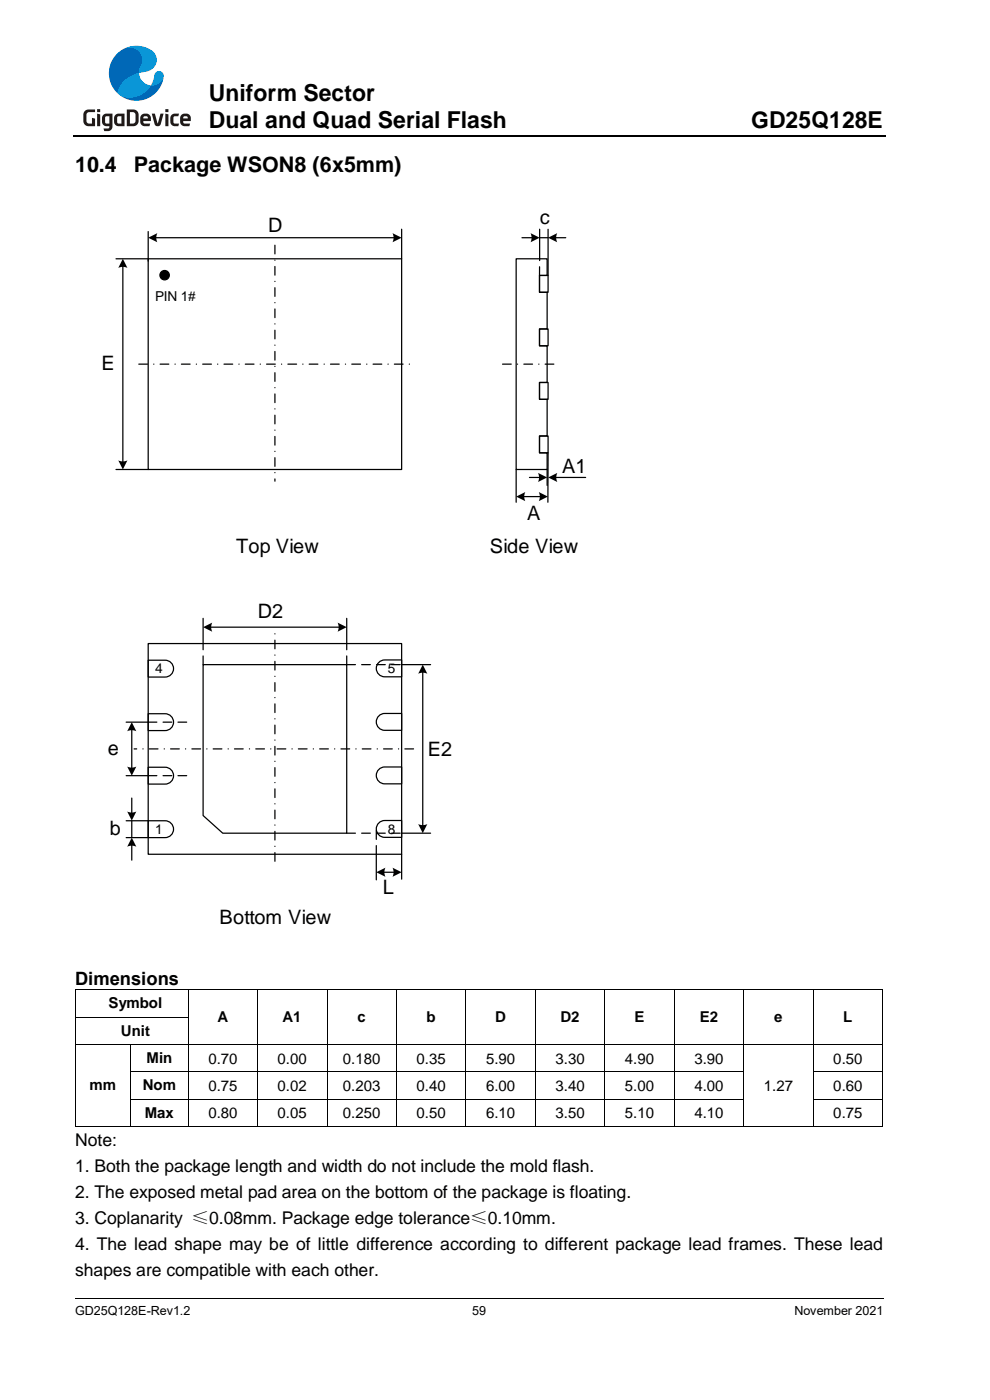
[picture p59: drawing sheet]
<svg xmlns="http://www.w3.org/2000/svg" width="210mm" height="297mm" viewBox="0 0 210 297" stroke-linecap="round" stroke-linejoin="round" font-family="sans-serif">
<defs><g id="words">
<g font-size="5">
<text x="44.3" y="21.4">Uniform Sector</text>
<text x="44.3" y="27.1">Dual and Quad Serial Flash</text>
<text x="159.4" y="27.2">GD25Q128E</text>
</g>
<g font-size="4.6">
<text x="15.9" y="36.5">10.4</text>
<text x="28.4" y="36.5">Package WSON8 (6x5mm)</text>
</g>
<g font-size="4.2">
<text x="114.5" y="47.6">c</text>
<text x="56.9" y="49.2">D</text>
<text x="21.5" y="78.6">E</text>
<text x="119.3" y="100.3">A1</text>
<text x="111.9" y="110.4">A</text>
<text x="50.1" y="117.4">Top View</text>
<text x="103.9" y="117.4">Side View</text>
<text x="54.7" y="131">D2</text>
<text x="22.9" y="160.1">e</text>
<text x="90.8" y="160.3">E2</text>
<text x="23.3" y="177.2">b</text>
<text x="81.2" y="189.7">L</text>
<text x="46.6" y="196">Bottom View</text>
</g>
<text font-size="3.9" x="15.9" y="209">Dimensions</text>
<g font-size="3.7">
<text x="15.9" y="243.2">Note:</text>
<text x="15.9" y="248.7">1. Both the package length and width do not include the mold flash.</text>
<text x="15.9" y="254.2">2. The exposed metal pad area on the bottom of the package is floating.</text>
<text x="15.9" y="259.8">3. Coplanarity ≤0.08mm. Package edge tolerance≤0.10mm.</text>
<text x="15.9" y="265.2">4. The lead shape may be of little difference according to different package lead frames. These lead</text>
<text x="15.9" y="270.7">shapes are compatible with each other.</text>
</g>
<g font-size="3.2">
<text x="23" y="213.9">Symbol</text>
<text x="25.7" y="219.7">Unit</text>
<text x="46.2" y="216.8">A</text>
<text x="60" y="216.8">A1</text>
<text x="75.8" y="216.8">c</text>
<text x="90.5" y="216.8">b</text>
<text x="105" y="216.8">D</text>
<text x="118.9" y="216.8">D2</text>
<text x="134.6" y="216.8">E</text>
<text x="148.4" y="216.8">E2</text>
<text x="164.2" y="216.8">e</text>
<text x="178.9" y="216.8">L</text>
<text x="31.1" y="225.5">Min</text>
<text x="44.2" y="225.6">0.70</text>
<text x="58.9" y="225.6">0.00</text>
<text x="72.7" y="225.6">0.180</text>
<text x="88.4" y="225.6">0.35</text>
<text x="103.1" y="225.6">5.90</text>
<text x="117.8" y="225.6">3.30</text>
<text x="132.6" y="225.6">4.90</text>
<text x="147.3" y="225.6">3.90</text>
<text x="176.8" y="225.6">0.50</text>
<text x="19" y="231.3">mm</text>
<text x="30.3" y="231.3">Nom</text>
<text x="44.2" y="231.4">0.75</text>
<text x="58.9" y="231.4">0.02</text>
<text x="72.7" y="231.4">0.203</text>
<text x="88.4" y="231.4">0.40</text>
<text x="103.1" y="231.4">6.00</text>
<text x="117.8" y="231.4">3.40</text>
<text x="132.6" y="231.4">5.00</text>
<text x="147.3" y="231.4">4.00</text>
<text x="162" y="231.4">1.27</text>
<text x="176.8" y="231.4">0.60</text>
<text x="30.7" y="237.2">Max</text>
<text x="44.2" y="237.3">0.80</text>
<text x="58.9" y="237.3">0.05</text>
<text x="72.7" y="237.3">0.250</text>
<text x="88.4" y="237.3">0.50</text>
<text x="103.1" y="237.3">6.10</text>
<text x="117.8" y="237.3">3.50</text>
<text x="132.6" y="237.3">5.10</text>
<text x="147.3" y="237.3">4.10</text>
<text x="176.8" y="237.3">0.75</text>
</g>
<g font-size="2.9">
<text x="32.9" y="63.8">PIN 1#</text>
<text x="32.9" y="142.8">4</text>
<text x="82.3" y="142.8">5</text>
<text x="32.9" y="177">1</text>
<text x="82.3" y="177">8</text>
</g>
<g font-size="2.7">
<text x="15.9" y="278.9">GD25Q128E-Rev1.2</text>
<text x="100.1" y="278.9">59</text>
<text x="168.5" y="278.9">November 2021</text>
</g>
</g></defs>
<path d="M15.4 28.8h172.5" fill="none" stroke="#000" stroke-width=".25"/>
<g fill="#231916">
<path d="M32.2 24.1h.7l.5 2.1 .6-2.1h.7l-.6 2.2a.7 .7 0 0 1-.7 .5 .7 .7 0 0 1-.6-.5z"/>
<path d="M20.6 24.1l.7 .2v2.5h-.7z"/>
<path d="M20.6 23.2h.7v.6h-.7z"/>
<path d="M35.1 24.1l.6 .2v2.5h-.6z"/>
<path d="M35.1 23.2h.6v.6h-.6z"/>
<path d="M18.1 23.5l.6-.3h1.5v.6h-1.5l-.3 .4-.1 1.5 .3 .4 .9 .1v-1.2l.7 .2v1.6h-1.4a1.08 1.08 0 0 1-1.1-1.1v-1.5z"/>
<path d="M36.5 24.3l.5-.2h1l-.2 .6h-.8l-.2 .2v1.2l.2 .1h1l-.2 .6h-.7a.94 .94 0 0 1-1-1l.1-1z"/>
<path d="M30.5 24.8l.6-.1 .2 .1 .1 .3h-1zM30.1 24.3l-.3 .5-.1 1a.95 .95 0 0 0 1 1h1l.2-.6h-1.2l-.2-.1-.1-.4h1.6v-.6a1.17 1.17 0 0 0-1.9-.8z"/>
<path d="M38.9 24.8l.7-.1 .2 .1v.3h-.9zM38.6 24.3l-.3 .5-.1 1a.95 .95 0 0 0 1 1h1l.1-.6h-1.2l-.2-.1v-.4h1.6v-.7a1.17 1.17 0 0 0-1.9-.7z"/>
<path d="M27.6 23.8h.7l.4 .4v1.5l-.4 .5h-.7zM26.9 23.2v3.6h1.4a1.1 1.1 0 0 0 1.1-1.1v-1.4a1.1 1.1 0 0 0-1.1-1.1z"/>
<path d="M22.4 24.7h.8v1.5l-.9-.1v-1.1zM22 24.3l-.3 .5-.1 1a.95 .95 0 0 0 1 1h.6l-.1 .3-.1 .2h-1l.1 .5h.8a.94 .94 0 0 0 1-.9v-2.8h-1.4z"/>
<path d="M24.9 24.8l.9-.1v1.5l-.9-.1zM24.5 24.3l-.3 .5v1a.95 .95 0 0 0 .9 1h1.3v-2.7h-1.4z"/>
</g>
<g fill="#0095d8">
<path d="M26.5 17a7.8 7.8 0 0 1 3-1.5 2.68 2.68 0 0 0 2.5 2.6 5.2 5.2 0 0 1-6.6 2.1l-.5-.4 .1-.3 .7-1.6z"/>
<path d="M33 15.4a1.07 1.07 0 0 1 1.6 .2 1.07 1.07 0 0 1-.3 1.5 2.67 2.67 0 0 1-2.3 1z"/>
</g>
<g fill="#0068b7">
<path d="M25.6 20.4a5.4 5.4 0 0 0 6.5-2.3 2.69 2.69 0 0 0 2.6-1.8 5.8 5.8 0 0 1-9.1 4.1z"/>
<path d="M24.8 11.4a3.2 3.2 0 0 1 4.4-.8 2.79 2.79 0 0 1 .5 3.8l-.2 1a6.5 6.5 0 0 0-4.6 4.4 5.8 5.8 0 0 1-.1-8.4z"/>
</g>
<path d="M26.5 10.3a5.4 5.4 0 0 1 6.4 1.2 2.56 2.56 0 0 1-2.3 3.8l-1.1 .2 .1-.8a2.92 2.92 0 0 0-.7-4.3 2.8 2.8 0 0 0-2.4-.1z" fill="#0095d8"/>
<g fill="none" stroke="#000" stroke-width=".26">
<path d="M24.6 54.9h6.8M26.1 56.4v41.7M31.4 49.1v6.3M31.4 54.9h53.8v44.7h-53.8zM32.9 50.4h50.8M85.2 48.6v6.3M109.5 54.9h6.6v3.5h-1.7v3.6h1.7v7.8h-1.7v3.6h1.7v7.7h-1.7v3.6h1.7v7.8h-1.7v3.6h1.7v3.5h-6.6zM110.7 50.4h2.3M114.4 58.4h1.9v3.6h-1.9zM114.5 48.6v6.3M114.5 50.4h1.8M116.3 48.6v9.8"/>
<path d="M117.7 50.4h2.3M114.4 69.8h1.9v3.6h-1.9zM24.6 99.6h6.8M109.5 99.6v7M114.4 81.1h1.9v3.6h-1.9zM114.4 92.5h1.9v3.6h-1.9zM116.1 99.6v3.4M116.3 96.1l-.1 10.5M111 105.4h3.8M112.3 101.3h2.3M117.8 101.3h6.4M31.4 136.5h53.8v44.7h-53.8z"/>
<path d="M43.1 131.2v5.3M44.6 133.1h27.5M73.6 131.2v5.3M26.8 153.2h4.6M28 154.7v8.4M31.4 140.1h3.6a1.79 1.79 0 0 1 1.8 1.8 1.79 1.79 0 0 1-1.8 1.7h-3.6zM31.4 151.4h3.6a1.79 1.79 0 0 1 1.8 1.8 1.79 1.79 0 0 1-1.8 1.8h-3.6zM43.1 141h30.5v35.8h-26.4l-4.1-3.8zM80.4 140.5l.7-.4 .5-.1h3.6v3.6h-3.6a1.79 1.79 0 0 1-1.6-1.1 1.79 1.79 0 0 1 .4-2zM80.4 151.9l.7-.5h.5h3.6v3.5h-3.6a1.79 1.79 0 0 1-1.6-1.1 1.79 1.79 0 0 1 .4-1.9zM85.2 141h6.1M89.7 142.5v32.8"/>
<path d="M26.8 164.6h4.6M26.8 174.1h4.6M26.8 177.7h4.6M28 169.3v3.3M28 174.1v3.6M28 179.2v3.3M31.4 162.8h3.6a1.79 1.79 0 0 1 1.8 1.8 1.79 1.79 0 0 1-1.8 1.7h-3.6zM31.4 174.1h3.6a1.79 1.79 0 0 1 1.8 1.8 1.79 1.79 0 0 1-1.8 1.8h-3.6zM80.4 163.2l.7-.4 .5-.1h3.6v3.6h-3.6a1.79 1.79 0 0 1-1.6-1.1 1.79 1.79 0 0 1 .4-2zM80.4 174.6l.7-.5h.5h3.6v3.5h-3.6a1.79 1.79 0 0 1-1.6-1.1 1.79 1.79 0 0 1 .4-1.9zM85.2 176.8h6.1M79.8 181.2v5.5"/>
<path d="M81.3 185h2.4M85.2 181.2v5.3"/>
<circle cx="34.9" cy="58.4" r=".99"/>
</g>
<g fill="#000">
<path d="M26.1 54.9l.9 1.9-.7-.2-1.2 .2z" fill-rule="evenodd"/>
<path d="M31.4 50.4l2-.9-.2 1.1 .2 .8z" fill-rule="evenodd"/>
<path d="M83.3 49.5l1.9 .9-1.9 1 .2-.8z" fill-rule="evenodd"/>
<path d="M112.5 49.5l2 .9-2 1 .3-.8z" fill-rule="evenodd"/>
<path d="M116.3 50.4l1.9-.9-.2 1.1 .2 .8z" fill-rule="evenodd"/>
<path d="M25.1 97.7l1.2 .2 .7-.2-.9 1.9z" fill-rule="evenodd"/>
<path d="M109.5 105.4l1.9-1-.2 1.2 .2 .7z" fill-rule="evenodd"/>
<path d="M114.1 100.3l2 1-2 1 .2-.8z" fill-rule="evenodd"/>
<path d="M114.3 104.4l1.9 1-1.9 .9 .2-.7z" fill-rule="evenodd"/>
<path d="M116.3 101.3l1.9-1-.2 1.2 .2 .8z" fill-rule="evenodd"/>
<path d="M43.1 133.1l1.9-1-.2 1.2 .2 .7z" fill-rule="evenodd"/>
<path d="M71.6 132.1l2 1-2 .9 .2-.7z" fill-rule="evenodd"/>
<path d="M28 153.2l.9 1.9-1.1-.2-.8 .2z" fill-rule="evenodd"/>
<path d="M89.7 141l1 1.9-.8-.2-1.2 .2z" fill-rule="evenodd"/>
<path d="M27 162.6l.8 .2 1.1-.2-.9 2z" fill-rule="evenodd"/>
<path d="M27 172.2l.8 .2 1.1-.2-.9 1.9z" fill-rule="evenodd"/>
<path d="M28 177.7l.9 1.9-.7-.2-1.2 .2z" fill-rule="evenodd"/>
<path d="M88.7 174.8l1.2 .2 .8-.2-1 2z" fill-rule="evenodd"/>
<path d="M79.8 185l2-.9-.3 1.1 .3 .8z" fill-rule="evenodd"/>
<path d="M83.3 184.1l1.9 .9-1.9 1 .2-.8z" fill-rule="evenodd"/>
<path d="M15.9 209.8h.2v.2h-.2z" fill-rule="evenodd"/>
<path d="M15.9 209.8h.2v.2h-.2z" fill-rule="evenodd"/>
<path d="M15.9 215.7h.2v.2h-.2z" fill-rule="evenodd"/>
<path d="M39.8 209.8h.2v.2h-.2z" fill-rule="evenodd"/>
<path d="M39.8 215.7h.2v.2h-.2z" fill-rule="evenodd"/>
<path d="M54.6 209.8h.1v.2h-.1z" fill-rule="evenodd"/>
<path d="M54.6 215.7h.1v.2h-.1z" fill-rule="evenodd"/>
<path d="M69.3 209.8h.2v.2h-.2z" fill-rule="evenodd"/>
<path d="M69.3 215.7h.2v.2h-.2z" fill-rule="evenodd"/>
<path d="M84 209.8h.2v.2h-.2z" fill-rule="evenodd"/>
<path d="M84 215.7h.2v.2h-.2z" fill-rule="evenodd"/>
<path d="M98.7 209.8h.2v.2h-.2z" fill-rule="evenodd"/>
<path d="M98.7 215.7h.2v.2h-.2z" fill-rule="evenodd"/>
<path d="M113.5 209.8h.1v.2h-.1z" fill-rule="evenodd"/>
<path d="M113.5 215.7h.1v.2h-.1z" fill-rule="evenodd"/>
<path d="M128.2 209.8h.2v.2h-.2z" fill-rule="evenodd"/>
<path d="M128.2 215.7h.2v.2h-.2z" fill-rule="evenodd"/>
<path d="M142.9 209.8h.2v.2h-.2z" fill-rule="evenodd"/>
<path d="M142.9 215.7h.2v.2h-.2z" fill-rule="evenodd"/>
<path d="M157.7 209.8h.2v.2h-.2z" fill-rule="evenodd"/>
<path d="M157.7 215.7h.2v.2h-.2z" fill-rule="evenodd"/>
<path d="M172.4 209.8h.2v.2h-.2z" fill-rule="evenodd"/>
<path d="M172.4 215.7h.2v.2h-.2z" fill-rule="evenodd"/>
<path d="M187.2 209.8h.2v.2h-.2z" fill-rule="evenodd"/>
<path d="M187.2 209.8h.2v.2h-.2z" fill-rule="evenodd"/>
<path d="M187.2 215.7h.2v.2h-.2z" fill-rule="evenodd"/>
<path d="M15.9 221.5h.2v.2h-.2z" fill-rule="evenodd"/>
<path d="M15.9 227.3h.2v.2h-.2z" fill-rule="evenodd"/>
<path d="M15.9 233.1h.2v.2h-.2z" fill-rule="evenodd"/>
<path d="M15.9 239h.2v.1h-.2z" fill-rule="evenodd"/>
<path d="M15.9 239h.2v.1h-.2z" fill-rule="evenodd"/>
<path d="M27.6 221.5h.2v.2h-.2z" fill-rule="evenodd"/>
<path d="M27.6 227.3h.2v.2h-.2z" fill-rule="evenodd"/>
<path d="M27.6 233.1h.2v.2h-.2z" fill-rule="evenodd"/>
<path d="M27.6 239h.2v.1h-.2z" fill-rule="evenodd"/>
<path d="M39.8 221.5h.2v.2h-.2z" fill-rule="evenodd"/>
<path d="M39.8 227.3h.2v.2h-.2z" fill-rule="evenodd"/>
<path d="M39.8 233.1h.2v.2h-.2z" fill-rule="evenodd"/>
<path d="M39.8 239h.2v.1h-.2z" fill-rule="evenodd"/>
<path d="M54.6 221.5h.1v.2h-.1z" fill-rule="evenodd"/>
<path d="M54.6 227.3h.1v.2h-.1z" fill-rule="evenodd"/>
<path d="M54.6 233.1h.1v.2h-.1z" fill-rule="evenodd"/>
<path d="M54.6 239h.1v.1h-.1z" fill-rule="evenodd"/>
<path d="M69.3 221.5h.2v.2h-.2z" fill-rule="evenodd"/>
<path d="M69.3 227.3h.2v.2h-.2z" fill-rule="evenodd"/>
<path d="M69.3 233.1h.2v.2h-.2z" fill-rule="evenodd"/>
<path d="M69.3 239h.2v.1h-.2z" fill-rule="evenodd"/>
<path d="M84 221.5h.2v.2h-.2z" fill-rule="evenodd"/>
<path d="M84 227.3h.2v.2h-.2z" fill-rule="evenodd"/>
<path d="M84 233.1h.2v.2h-.2z" fill-rule="evenodd"/>
<path d="M84 239h.2v.1h-.2z" fill-rule="evenodd"/>
<path d="M98.7 221.5h.2v.2h-.2z" fill-rule="evenodd"/>
<path d="M98.7 227.3h.2v.2h-.2z" fill-rule="evenodd"/>
<path d="M98.7 233.1h.2v.2h-.2z" fill-rule="evenodd"/>
<path d="M98.7 239h.2v.1h-.2z" fill-rule="evenodd"/>
<path d="M113.5 221.5h.1v.2h-.1z" fill-rule="evenodd"/>
<path d="M113.5 227.3h.1v.2h-.1z" fill-rule="evenodd"/>
<path d="M113.5 233.1h.1v.2h-.1z" fill-rule="evenodd"/>
<path d="M113.5 239h.1v.1h-.1z" fill-rule="evenodd"/>
<path d="M128.2 221.5h.2v.2h-.2z" fill-rule="evenodd"/>
<path d="M128.2 227.3h.2v.2h-.2z" fill-rule="evenodd"/>
<path d="M128.2 233.1h.2v.2h-.2z" fill-rule="evenodd"/>
<path d="M128.2 239h.2v.1h-.2z" fill-rule="evenodd"/>
<path d="M142.9 221.5h.2v.2h-.2z" fill-rule="evenodd"/>
<path d="M142.9 227.3h.2v.2h-.2z" fill-rule="evenodd"/>
<path d="M142.9 233.1h.2v.2h-.2z" fill-rule="evenodd"/>
<path d="M142.9 239h.2v.1h-.2z" fill-rule="evenodd"/>
<path d="M157.7 221.5h.2v.2h-.2z" fill-rule="evenodd"/>
<path d="M157.7 227.3h.2v.2h-.2z" fill-rule="evenodd"/>
<path d="M157.7 233.1h.2v.2h-.2z" fill-rule="evenodd"/>
<path d="M157.7 239h.2v.1h-.2z" fill-rule="evenodd"/>
<path d="M172.4 221.5h.2v.2h-.2z" fill-rule="evenodd"/>
<path d="M172.4 227.3h.2v.2h-.2z" fill-rule="evenodd"/>
<path d="M172.4 233.1h.2v.2h-.2z" fill-rule="evenodd"/>
<path d="M172.4 239h.2v.1h-.2z" fill-rule="evenodd"/>
<path d="M187.2 221.5h.2v.2h-.2z" fill-rule="evenodd"/>
<path d="M187.2 227.3h.2v.2h-.2z" fill-rule="evenodd"/>
<path d="M187.2 233.1h.2v.2h-.2z" fill-rule="evenodd"/>
<path d="M187.2 239h.2v.1h-.2z" fill-rule="evenodd"/>
<path d="M187.2 239h.2v.1h-.2z" fill-rule="evenodd"/>
<circle cx="34.9" cy="58.4" r=".99"/>
</g>
<path d="M58.3 52v50.1M29.4 77.3h57.8M106.6 77.3h12M87.7 158.9h-59.2M58.3 182.7v-48.6" fill="none" stroke="#000" stroke-width=".26" stroke-dasharray="1.8 1.3 0 1.3"/>
<path d="M114.4 58.4l.1-3.5M39.6 153.2h-8.2M43.1 141v-4.5M73.6 141v-4.5M73.6 141h11.6M39.6 164.6h-8.2M73.6 176.8h11.6M79.8 181.2v-5.3" fill="none" stroke="#000" stroke-width=".26" stroke-dasharray="1.8 1.3"/>
<g fill="none" stroke="#000" stroke-width=".21">
<path d="M16 210v5.7M16 215.9v5.6M16.1 209.9h23.7M16.1 215.8h23.7M39.9 210v5.7M39.9 215.9v5.6M40 209.9h14.6M54.7 210v5.7M54.7 215.9v5.6M54.7 209.9h14.6M69.4 210v5.7M69.4 215.9v5.6"/>
<path d="M69.5 209.9h14.5M84.1 210v5.7M84.1 215.9v5.6M84.2 209.9h14.5M98.8 210v5.7M98.8 215.9v5.6M98.9 209.9h14.6M113.6 210v5.7M113.6 215.9v5.6M113.6 209.9h14.6M128.3 210v5.7M128.3 215.9v5.6"/>
<path d="M128.4 209.9h14.5M143 210v5.7M143 215.9v5.6M143.1 209.9h14.6M157.8 210v5.7M157.8 215.9v5.6M157.9 209.9h14.5M172.5 210v5.7M172.5 215.9v5.6M172.6 209.9h14.6M187.3 210v5.7M187.3 215.9v5.6"/>
<path d="M16 221.7v5.6M16 227.5v5.6M16 233.3v5.7M16.1 221.6h11.5M16.1 239h11.5M27.7 221.7v5.6M27.7 227.5v5.6M27.7 233.3v5.7M27.8 221.6h12M27.8 227.4h12M27.8 233.2h12M27.8 239h12"/>
<path d="M39.9 221.7v5.6M39.9 227.5v5.6M39.9 233.3v5.7M40 221.6h14.6M40 227.4h14.6M40 233.2h14.6M40 239h14.6M54.7 221.7v5.6M54.7 227.5v5.6M54.7 233.3v5.7M54.7 221.6h14.6M54.7 227.4h14.6"/>
<path d="M54.7 233.2h14.6M54.7 239h14.6M69.4 221.7v5.6M69.4 227.5v5.6M69.4 233.3v5.7M69.5 221.6h14.5M69.5 227.4h14.5M69.5 233.2h14.5M69.5 239h14.5M84.1 221.7v5.6M84.1 227.5v5.6M84.1 233.3v5.7"/>
<path d="M84.2 221.6h14.5M84.2 227.4h14.5M84.2 233.2h14.5M84.2 239h14.5M98.8 221.7v5.6M98.8 227.5v5.6M98.8 233.3v5.7M98.9 221.6h14.6M98.9 227.4h14.6M98.9 233.2h14.6M98.9 239h14.6M113.6 221.7v5.6"/>
<path d="M113.6 227.5v5.6M113.6 233.3v5.7M113.6 221.6h14.6M113.6 227.4h14.6M113.6 233.2h14.6M113.6 239h14.6M128.3 221.7v5.6M128.3 227.5v5.6M128.3 233.3v5.7M128.4 221.6h14.5M128.4 227.4h14.5M128.4 233.2h14.5"/>
<path d="M128.4 239h14.5M143 221.7v5.6M143 227.5v5.6M143 233.3v5.7M143.1 221.6h14.6M143.1 227.4h14.6M143.1 233.2h14.6M143.1 239h14.6M157.8 221.7v5.6M157.8 227.5v5.6M157.8 233.3v5.7M157.9 221.6h14.5"/>
<path d="M157.9 239h14.5M172.5 221.7v5.6M172.5 227.5v5.6M172.5 233.3v5.7M172.6 221.6h14.6M172.6 227.4h14.6M172.6 233.2h14.6M172.6 239h14.6M187.3 221.7v5.6M187.3 227.5v5.6M187.3 233.3v5.7M15.9 275.5h171.5"/>
</g>
<use href="#words"/>
</svg>
